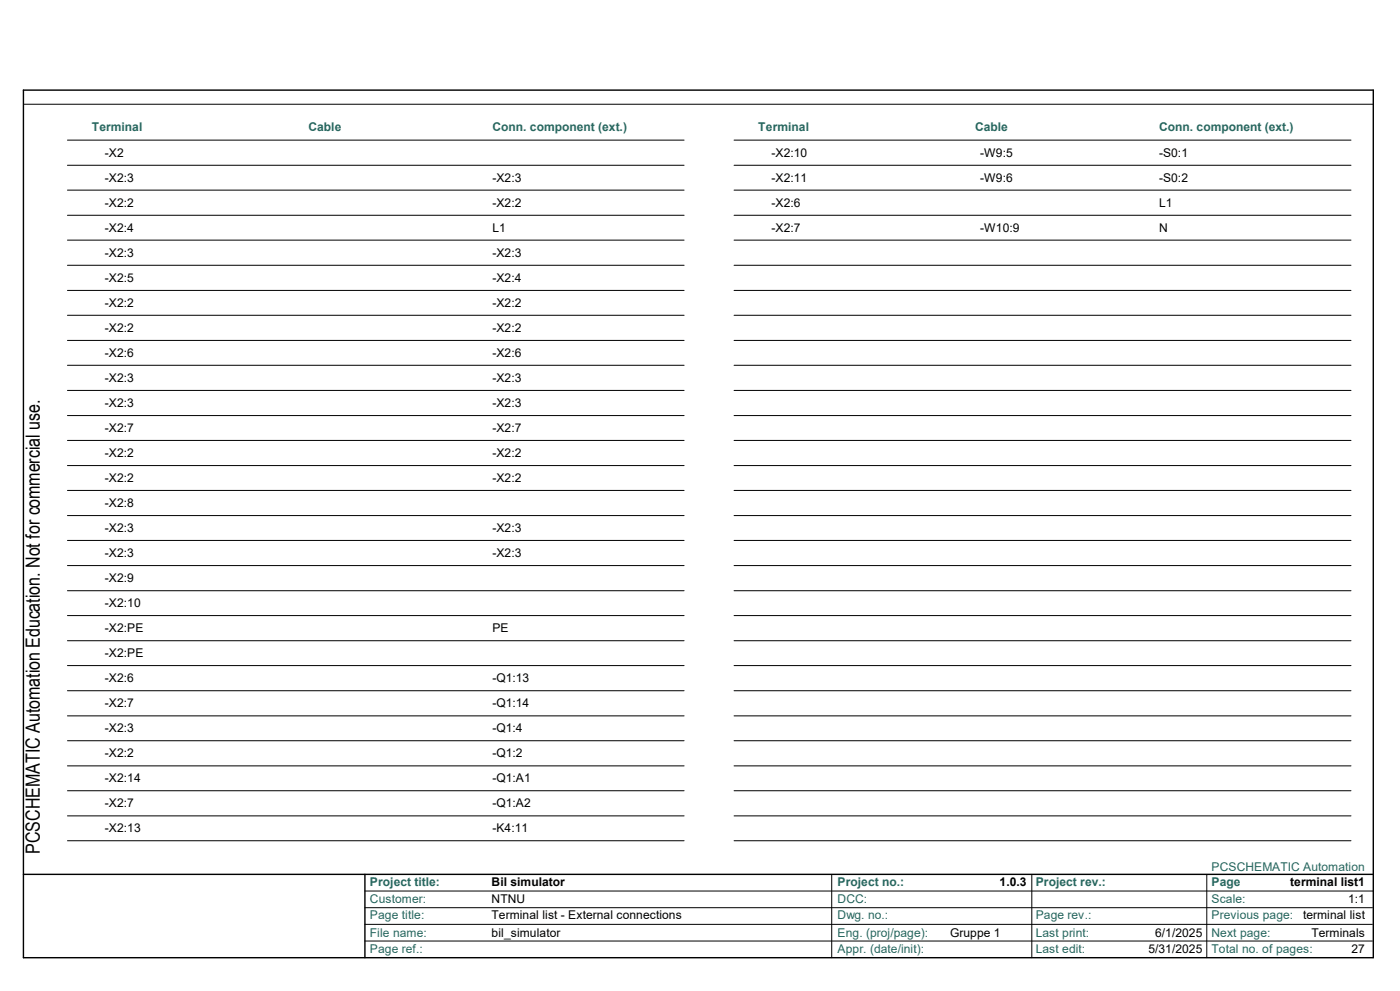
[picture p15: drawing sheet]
<svg xmlns="http://www.w3.org/2000/svg" width="420mm" height="297mm" viewBox="0 0 420 297" stroke-linecap="round" stroke-linejoin="round" font-family="sans-serif">
<defs><g id="words">
<text font-size="5.9" x="12" y="255.9" transform="rotate(-90 12 255.9)">PCSCHEMATIC Automation Education. Not for commercial use.</text>
<g font-size="3.6" fill="#27675f">
<text x="27.5" y="39.3">Terminal</text>
<text x="92.5" y="39.3">Cable</text>
<text x="147.7" y="39.3">Conn. component (ext.)</text>
<text x="227.5" y="39.3">Terminal</text>
<text x="292.5" y="39.3">Cable</text>
<text x="347.7" y="39.3">Conn. component (ext.)</text>
<text x="363.5" y="260.9">PCSCHEMATIC Automation</text>
<text x="111" y="265.5">Project title:</text>
<text x="251.3" y="265.5">Project no.:</text>
<text x="310.7" y="265.5">Project rev.:</text>
<text x="363.5" y="265.5">Page</text>
<text x="111" y="270.7">Customer:</text>
<text x="111" y="275.5">Page title:</text>
<text x="251.3" y="275.5">Dwg. no.:</text>
<text x="251.3" y="270.7">DCC:</text>
<text x="310.7" y="275.5">Page rev.:</text>
<text x="363.5" y="275.5">Previous page:</text>
<text x="363.5" y="270.7">Scale:</text>
<text x="111" y="280.8">File name:</text>
<text x="251.3" y="280.8">Eng. (proj/page):</text>
<text x="310.7" y="280.8">Last print:</text>
<text x="363.5" y="280.8">Next page:</text>
<text x="111" y="285.5">Page ref.:</text>
<text x="251.3" y="285.5">Appr. (date/init):</text>
<text x="310.7" y="285.5">Last edit:</text>
<text x="363.5" y="285.5">Total no. of pages:</text>
</g>
<g font-size="3.6">
<text x="31.5" y="47">-X2</text>
<text x="231.5" y="47">-X2:10</text>
<text x="294" y="47">-W9:5</text>
<text x="347.7" y="47">-S0:1</text>
<text x="31.5" y="54.4">-X2:3</text>
<text x="147.7" y="54.4">-X2:3</text>
<text x="231.5" y="54.4">-X2:11</text>
<text x="294" y="54.4">-W9:6</text>
<text x="347.7" y="54.4">-S0:2</text>
<text x="31.5" y="62">-X2:2</text>
<text x="147.7" y="62">-X2:2</text>
<text x="231.5" y="62">-X2:6</text>
<text x="347.7" y="62">L1</text>
<text x="31.5" y="69.4">-X2:4</text>
<text x="147.7" y="69.4">L1</text>
<text x="231.5" y="69.4">-X2:7</text>
<text x="294" y="69.4">-W10:9</text>
<text x="347.7" y="69.4">N</text>
<text x="31.5" y="77">-X2:3</text>
<text x="147.7" y="77">-X2:3</text>
<text x="31.5" y="84.5">-X2:5</text>
<text x="147.7" y="84.5">-X2:4</text>
<text x="31.5" y="91.9">-X2:2</text>
<text x="147.7" y="91.9">-X2:2</text>
<text x="31.5" y="99.5">-X2:2</text>
<text x="147.7" y="99.5">-X2:2</text>
<text x="31.5" y="106.9">-X2:6</text>
<text x="147.7" y="106.9">-X2:6</text>
<text x="31.5" y="114.5">-X2:3</text>
<text x="147.7" y="114.5">-X2:3</text>
<text x="31.5" y="121.9">-X2:3</text>
<text x="147.7" y="121.9">-X2:3</text>
<text x="31.5" y="129.5">-X2:7</text>
<text x="147.7" y="129.5">-X2:7</text>
<text x="31.5" y="137">-X2:2</text>
<text x="147.7" y="137">-X2:2</text>
<text x="31.5" y="144.4">-X2:2</text>
<text x="147.7" y="144.4">-X2:2</text>
<text x="31.5" y="152">-X2:8</text>
<text x="31.5" y="159.4">-X2:3</text>
<text x="147.7" y="159.4">-X2:3</text>
<text x="31.5" y="167">-X2:3</text>
<text x="147.7" y="167">-X2:3</text>
<text x="31.5" y="174.5">-X2:9</text>
<text x="31.5" y="181.9">-X2:10</text>
<text x="31.5" y="189.5">-X2:PE</text>
<text x="147.7" y="189.5">PE</text>
<text x="31.5" y="196.9">-X2:PE</text>
<text x="31.5" y="204.5">-X2:6</text>
<text x="147.7" y="204.5">-Q1:13</text>
<text x="31.5" y="211.9">-X2:7</text>
<text x="147.7" y="211.9">-Q1:14</text>
<text x="31.5" y="219.5">-X2:3</text>
<text x="147.7" y="219.5">-Q1:4</text>
<text x="31.5" y="227">-X2:2</text>
<text x="147.7" y="227">-Q1:2</text>
<text x="31.5" y="234.4">-X2:14</text>
<text x="147.7" y="234.4">-Q1:A1</text>
<text x="31.5" y="242">-X2:7</text>
<text x="147.7" y="242">-Q1:A2</text>
<text x="31.5" y="249.4">-X2:13</text>
<text x="147.7" y="249.4">-K4:11</text>
<text x="147.5" y="265.5">Bil simulator</text>
<text x="299.9" y="265.5">1.0.3</text>
<text x="387.1" y="265.5">terminal list1</text>
<text x="147.5" y="270.7">NTNU</text>
<text x="147.5" y="275.5">Terminal list - External connections</text>
<text x="390.9" y="275.5">terminal list</text>
<text x="404.5" y="270.7">1:1</text>
<text x="147.5" y="280.8">bil_simulator</text>
<text x="285.1" y="280.8">Gruppe 1</text>
<text x="346.5" y="280.8">6/1/2025</text>
<text x="393.4" y="280.8">Terminals</text>
<text x="344.5" y="285.5">5/31/2025</text>
<text x="405.5" y="285.5">27</text>
</g>
</g></defs>
<path d="M7 27h405v260h-405zM7 262h405M109.5 262v25" fill="none" stroke="#000" stroke-width=".42"/>
<g fill="none" stroke="#000" stroke-width=".3">
<path d="M7.3 31.2h404.7M20.2 42h185M20.2 49.5h185M20.2 57h185M220.2 42h185.1M220.2 49.5h185.1M220.2 57h185.1M20.2 64.5h185M20.2 72h185M20.2 79.5h185M220.2 64.5h185.1M220.2 72h185.1"/>
<path d="M220.2 79.5h185.1M20.2 87h185M20.2 94.5h185M220.2 87h185.1M220.2 94.5h185.1M20.2 102h185M20.2 109.5h185M20.2 117h185M220.2 102h185.1M220.2 109.5h185.1M220.2 117h185.1M20.2 124.5h185"/>
<path d="M20.2 132h185M20.2 139.5h185M220.2 124.5h185.1M220.2 132h185.1M220.2 139.5h185.1M20.2 147h185M20.2 154.5h185M220.2 147h185.1M220.2 154.5h185.1M20.2 162h185M20.2 169.5h185M20.2 177h185"/>
<path d="M220.2 162h185.1M220.2 169.5h185.1M220.2 177h185.1M20.2 184.5h185M20.2 192h185M20.2 199.5h185M220.2 184.5h185.1M220.2 192h185.1M220.2 199.5h185.1M20.2 207h185M20.2 214.5h185M220.2 207h185.1"/>
<path d="M220.2 214.5h185.1M20.2 222h185M20.2 229.5h185M20.2 237h185M220.2 222h185.1M220.2 229.5h185.1M220.2 237h185.1M20.2 244.5h185M20.2 252h185M220.2 244.5h185.1M220.2 252h185.1M109.5 272h302.2"/>
<path d="M109.5 277h302.2M109.5 267h302.5M249.5 262v25M309.5 262v25M362 262v25M109.5 282h302.2"/>
</g>
<use href="#words"/>
</svg>
